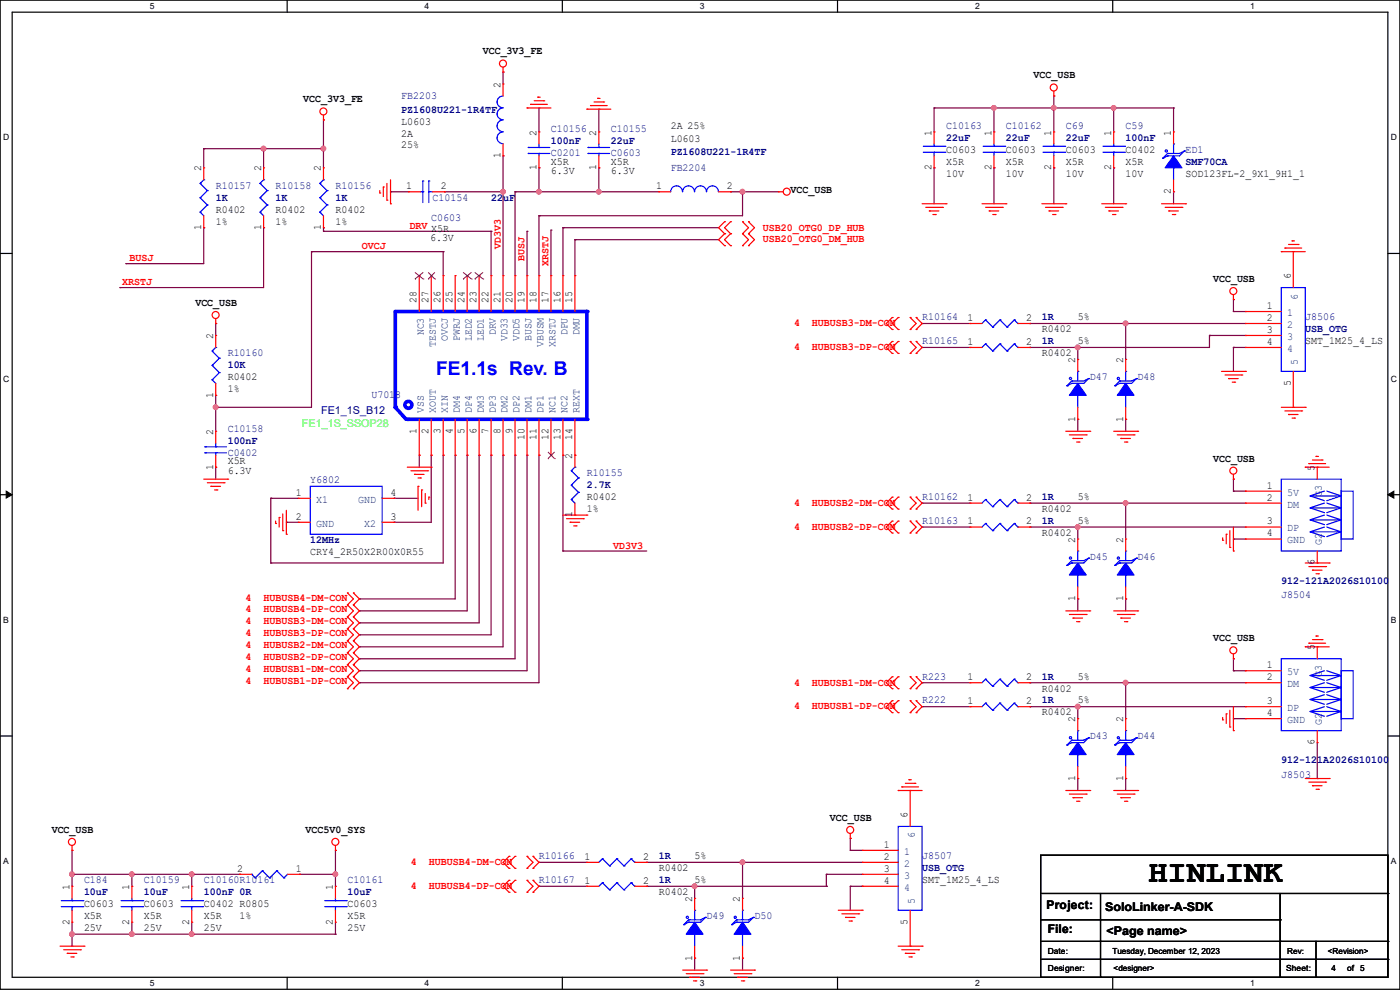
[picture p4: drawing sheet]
<svg xmlns="http://www.w3.org/2000/svg" width="297mm" height="210mm" viewBox="0 0 297 210" stroke-linecap="round" stroke-linejoin="round" font-family="sans-serif">
<defs><g id="words">
<text font-size="6.8" x="243.6" y="187">HINLINK</text>
<text font-size="4.1" fill="#00f" x="92.5" y="79.5">FE1.1s Rev. B</text>
<g font-size="2.5">
<text x="222" y="192.9">Project:</text>
<text x="222.3" y="198">File:</text>
<text x="234.5" y="193.2">SoloLinker-A-SDK</text>
<text x="234.7" y="198.2">&lt;Page name&gt;</text>
</g>
<g font-size="2.3">
<text x="102.4" y="11.6">VCC_3V3_FE</text>
<text x="219.2" y="16.6">VCC_USB</text>
<text x="64.3" y="21.7">VCC_3V3_FE</text>
<text x="106.2" y="18.6" transform="rotate(-90 106.2 18.6)">2</text>
<text x="85.1" y="26.5">L0603</text>
<text x="85.1" y="29.1">2A</text>
<text x="113.8" y="28.7" transform="rotate(-90 113.8 28.7)">2</text>
<text x="126.5" y="28.7" transform="rotate(-90 126.5 28.7)">2</text>
<text x="142.3" y="27.3">2A 25%</text>
<text x="197.6" y="28.7" transform="rotate(-90 197.6 28.7)">1</text>
<text x="210.3" y="28.7" transform="rotate(-90 210.3 28.7)">1</text>
<text x="223" y="28.7" transform="rotate(-90 223 28.7)">1</text>
<text x="235.7" y="28.7" transform="rotate(-90 235.7 28.7)">1</text>
<text x="248.4" y="28.7" transform="rotate(-90 248.4 28.7)">1</text>
<text x="85.1" y="31.4">25%</text>
<text x="106.2" y="33.6" transform="rotate(-90 106.2 33.6)">1</text>
<text x="116.9" y="34.9">X5R</text>
<text x="129.6" y="34.9">X5R</text>
<text x="142.3" y="30.1">L0603</text>
<text x="200.7" y="32.4">C0603</text>
<text x="200.7" y="34.9">X5R</text>
<text x="213.4" y="32.4">C0603</text>
<text x="213.4" y="34.9">X5R</text>
<text x="226.1" y="32.4">C0603</text>
<text x="226.1" y="34.9">X5R</text>
<text x="238.8" y="32.4">C0402</text>
<text x="238.8" y="34.9">X5R</text>
<text x="42.7" y="36.4" transform="rotate(-90 42.7 36.4)">2</text>
<text x="55.4" y="36.4" transform="rotate(-90 55.4 36.4)">2</text>
<text x="68.1" y="36.4" transform="rotate(-90 68.1 36.4)">2</text>
<text x="86.1" y="40.1">1</text>
<text x="93.5" y="40.1">2</text>
<text x="113.8" y="36.1" transform="rotate(-90 113.8 36.1)">1</text>
<text x="116.9" y="37">6.3V</text>
<text x="126.5" y="36.1" transform="rotate(-90 126.5 36.1)">1</text>
<text x="129.6" y="37">6.3V</text>
<text x="139.2" y="40.1">1</text>
<text x="154.2" y="40.1">2</text>
<text x="167.7" y="41">VCC_USB</text>
<text x="197.6" y="36.1" transform="rotate(-90 197.6 36.1)">2</text>
<text x="200.7" y="37.5">10V</text>
<text x="210.3" y="36.1" transform="rotate(-90 210.3 36.1)">2</text>
<text x="213.4" y="37.5">10V</text>
<text x="223" y="36.1" transform="rotate(-90 223 36.1)">2</text>
<text x="226.1" y="37.5">10V</text>
<text x="235.7" y="36.1" transform="rotate(-90 235.7 36.1)">2</text>
<text x="238.8" y="37.5">10V</text>
<text x="248.4" y="41.2" transform="rotate(-90 248.4 41.2)">2</text>
<text x="251.5" y="37.5">SOD123FL-2_9X1_9H1_1</text>
<text x="45.8" y="45.1">R0402</text>
<text x="45.8" y="47.6">1%</text>
<text x="58.5" y="45.1">R0402</text>
<text x="58.5" y="47.6">1%</text>
<text x="71.2" y="45.1">R0402</text>
<text x="71.2" y="47.6">1%</text>
<text x="42.7" y="48.8" transform="rotate(-90 42.7 48.8)">1</text>
<text x="55.4" y="48.8" transform="rotate(-90 55.4 48.8)">1</text>
<text x="68.1" y="48.8" transform="rotate(-90 68.1 48.8)">1</text>
<text x="91.2" y="51.2">6.3V</text>
<text x="91.5" y="49.1">X5R</text>
<text x="257.3" y="59.8">VCC_USB</text>
<text x="273.8" y="59.2" transform="rotate(-90 273.8 59.2)">6</text>
<text x="41.4" y="64.9">VCC_USB</text>
<text x="88.4" y="64.3" transform="rotate(-90 88.4 64.3)">28</text>
<text x="90.9" y="64.3" transform="rotate(-90 90.9 64.3)">27</text>
<text x="93.5" y="64.3" transform="rotate(-90 93.5 64.3)">26</text>
<text x="96" y="64.3" transform="rotate(-90 96 64.3)">25</text>
<text x="98.6" y="64.3" transform="rotate(-90 98.6 64.3)">24</text>
<text x="101.1" y="64.3" transform="rotate(-90 101.1 64.3)">23</text>
<text x="103.6" y="64.3" transform="rotate(-90 103.6 64.3)">22</text>
<text x="106.2" y="64.3" transform="rotate(-90 106.2 64.3)">21</text>
<text x="108.7" y="64.3" transform="rotate(-90 108.7 64.3)">20</text>
<text x="111.3" y="64.3" transform="rotate(-90 111.3 64.3)">19</text>
<text x="113.8" y="64.3" transform="rotate(-90 113.8 64.3)">18</text>
<text x="116.3" y="64.3" transform="rotate(-90 116.3 64.3)">17</text>
<text x="118.9" y="64.3" transform="rotate(-90 118.9 64.3)">16</text>
<text x="121.4" y="64.3" transform="rotate(-90 121.4 64.3)">15</text>
<text x="268.8" y="65.5">1</text>
<text x="45.2" y="71.9" transform="rotate(-90 45.2 71.9)">2</text>
<text x="205.3" y="68.1">1</text>
<text x="217.7" y="68.1">2</text>
<text x="221" y="70.5">R0402</text>
<text x="228.6" y="67.9">5%</text>
<text x="268.8" y="68.1">2</text>
<text x="268.8" y="70.6">3</text>
<text x="205.3" y="73.2">1</text>
<text x="217.7" y="73.2">2</text>
<text x="221" y="75.6">R0402</text>
<text x="228.1" y="77" transform="rotate(-90 228.1 77)">2</text>
<text x="228.6" y="73">5%</text>
<text x="238.3" y="77" transform="rotate(-90 238.3 77)">2</text>
<text x="268.8" y="73.2">4</text>
<text x="276.9" y="73">SMT_1M25_4_LS</text>
<text x="48.3" y="80.6">R0402</text>
<text x="48.3" y="83.2">1%</text>
<text x="273.8" y="81.8" transform="rotate(-90 273.8 81.8)">5</text>
<text x="45.2" y="84.4" transform="rotate(-90 45.2 84.4)">1</text>
<text x="228.1" y="89.5" transform="rotate(-90 228.1 89.5)">1</text>
<text x="238.3" y="89.5" transform="rotate(-90 238.3 89.5)">1</text>
<text x="45.2" y="92.2" transform="rotate(-90 45.2 92.2)">2</text>
<text x="88.4" y="92" transform="rotate(-90 88.4 92)">1</text>
<text x="90.9" y="92" transform="rotate(-90 90.9 92)">2</text>
<text x="93.5" y="92" transform="rotate(-90 93.5 92)">3</text>
<text x="96" y="92" transform="rotate(-90 96 92)">4</text>
<text x="98.6" y="92" transform="rotate(-90 98.6 92)">5</text>
<text x="101.1" y="92" transform="rotate(-90 101.1 92)">6</text>
<text x="103.6" y="92" transform="rotate(-90 103.6 92)">7</text>
<text x="106.2" y="92" transform="rotate(-90 106.2 92)">8</text>
<text x="108.7" y="92" transform="rotate(-90 108.7 92)">9</text>
<text x="111.3" y="93.3" transform="rotate(-90 111.3 93.3)">10</text>
<text x="113.8" y="93.3" transform="rotate(-90 113.8 93.3)">11</text>
<text x="116.3" y="93.3" transform="rotate(-90 116.3 93.3)">12</text>
<text x="118.9" y="93.3" transform="rotate(-90 118.9 93.3)">13</text>
<text x="121.4" y="93.3" transform="rotate(-90 121.4 93.3)">14</text>
<text x="45.2" y="99.6" transform="rotate(-90 45.2 99.6)">1</text>
<text x="48.3" y="98.4">X5R</text>
<text x="48.3" y="100.5">6.3V</text>
<text x="121.4" y="97.3" transform="rotate(-90 121.4 97.3)">2</text>
<text x="257.3" y="97.9">VCC_USB</text>
<text x="278.9" y="99.9" transform="rotate(-90 278.9 99.9)">5</text>
<text x="62.8" y="105.2">1</text>
<text x="82.8" y="105.2">4</text>
<text x="124.5" y="106">R0402</text>
<text x="205.3" y="106.2">1</text>
<text x="217.7" y="106.2">2</text>
<text x="228.6" y="106">5%</text>
<text x="268.8" y="103.6">1</text>
<text x="268.8" y="106.2">2</text>
<text x="62.8" y="110.2">2</text>
<text x="82.8" y="110.2">3</text>
<text x="121.4" y="109.8" transform="rotate(-90 121.4 109.8)">1</text>
<text x="124.5" y="108.6">1%</text>
<text x="205.3" y="111.3">1</text>
<text x="217.7" y="111.3">2</text>
<text x="221" y="113.7">R0402</text>
<text x="221" y="108.6">R0402</text>
<text x="228.6" y="111.1">5%</text>
<text x="268.8" y="111.3">3</text>
<text x="268.8" y="113.8">4</text>
<text x="65.8" y="117.7">CRY4_2R50X2R00X0R55</text>
<text x="228.1" y="115.1" transform="rotate(-90 228.1 115.1)">2</text>
<text x="238.3" y="115.1" transform="rotate(-90 238.3 115.1)">2</text>
<text x="278.9" y="119.9" transform="rotate(-90 278.9 119.9)">6</text>
<text x="228.1" y="127.6" transform="rotate(-90 228.1 127.6)">1</text>
<text x="238.3" y="127.6" transform="rotate(-90 238.3 127.6)">1</text>
<text x="257.3" y="136">VCC_USB</text>
<text x="278.9" y="138" transform="rotate(-90 278.9 138)">5</text>
<text x="268.8" y="141.7">1</text>
<text x="205.3" y="149.4">1</text>
<text x="205.3" y="144.3">1</text>
<text x="217.7" y="149.4">2</text>
<text x="217.7" y="144.3">2</text>
<text x="221" y="146.7">R0402</text>
<text x="228.6" y="149.2">5%</text>
<text x="228.6" y="144.1">5%</text>
<text x="268.8" y="144.3">2</text>
<text x="268.8" y="149.4">3</text>
<text x="221" y="151.8">R0402</text>
<text x="228.1" y="153.2" transform="rotate(-90 228.1 153.2)">2</text>
<text x="238.3" y="153.2" transform="rotate(-90 238.3 153.2)">2</text>
<text x="268.8" y="151.9">4</text>
<text x="278.9" y="158" transform="rotate(-90 278.9 158)">6</text>
<text x="228.1" y="165.7" transform="rotate(-90 228.1 165.7)">1</text>
<text x="238.3" y="165.7" transform="rotate(-90 238.3 165.7)">1</text>
<text x="192.5" y="173.5" transform="rotate(-90 192.5 173.5)">6</text>
<text x="11" y="176.7">VCC_USB</text>
<text x="64.8" y="176.7">VCC5V0_SYS</text>
<text x="176.1" y="174.1">VCC_USB</text>
<text x="187.5" y="179.8">1</text>
<text x="50.3" y="184.9">2</text>
<text x="62.8" y="184.9">1</text>
<text x="124" y="182.4">1</text>
<text x="136.4" y="182.4">2</text>
<text x="139.7" y="184.8">R0402</text>
<text x="147.4" y="182.2">5%</text>
<text x="187.5" y="182.4">2</text>
<text x="187.5" y="184.9">3</text>
<text x="14.7" y="188.8" transform="rotate(-90 14.7 188.8)">1</text>
<text x="27.4" y="188.8" transform="rotate(-90 27.4 188.8)">1</text>
<text x="40.1" y="188.8" transform="rotate(-90 40.1 188.8)">1</text>
<text x="70.6" y="188.8" transform="rotate(-90 70.6 188.8)">1</text>
<text x="124" y="187.5">1</text>
<text x="136.4" y="187.5">2</text>
<text x="139.7" y="189.9">R0402</text>
<text x="146.8" y="191.3" transform="rotate(-90 146.8 191.3)">2</text>
<text x="147.4" y="187.3">5%</text>
<text x="157" y="191.3" transform="rotate(-90 157 191.3)">2</text>
<text x="187.5" y="187.5">4</text>
<text x="195.6" y="187.3">SMT_1M25_4_LS</text>
<text x="14.7" y="196.1" transform="rotate(-90 14.7 196.1)">2</text>
<text x="17.8" y="192.4">C0603</text>
<text x="17.8" y="194.9">X5R</text>
<text x="17.8" y="197.5">25V</text>
<text x="27.4" y="196.1" transform="rotate(-90 27.4 196.1)">2</text>
<text x="30.5" y="192.4">C0603</text>
<text x="30.5" y="194.9">X5R</text>
<text x="30.5" y="197.5">25V</text>
<text x="40.1" y="196.1" transform="rotate(-90 40.1 196.1)">2</text>
<text x="43.2" y="192.4">C0402 R0805</text>
<text x="43.2" y="194.9">X5R</text>
<text x="43.2" y="197.5">25V</text>
<text x="50.8" y="194.9">1%</text>
<text x="70.6" y="196.1" transform="rotate(-90 70.6 196.1)">2</text>
<text x="73.7" y="192.4">C0603</text>
<text x="73.7" y="194.9">X5R</text>
<text x="73.7" y="197.5">25V</text>
<text x="192.5" y="196.1" transform="rotate(-90 192.5 196.1)">5</text>
<text x="146.8" y="203.8" transform="rotate(-90 146.8 203.8)">1</text>
<text x="157" y="203.8" transform="rotate(-90 157 203.8)">1</text>
</g>
<g font-size="2.3" fill="#000080">
<text x="85.1" y="21">FB2203</text>
<text x="85.1" y="24">PZ1608U221-1R4TF</text>
<text x="116.9" y="28.1">C10156</text>
<text x="129.6" y="28.1">C10155</text>
<text x="200.7" y="27.3">C10163</text>
<text x="200.7" y="29.8">22uF</text>
<text x="213.4" y="27.3">C10162</text>
<text x="213.4" y="29.8">22uF</text>
<text x="226.1" y="27.3">C69</text>
<text x="226.1" y="29.8">22uF</text>
<text x="238.8" y="27.3">C59</text>
<text x="238.8" y="29.8">100nF</text>
<text x="116.9" y="30.6">100nF</text>
<text x="116.9" y="33.1">C0201</text>
<text x="129.6" y="30.6">22uF</text>
<text x="129.6" y="33.1">C0603</text>
<text x="142.3" y="32.9">PZ1608U221-1R4TF</text>
<text x="251.5" y="32.4">ED1</text>
<text x="251.5" y="34.9">SMF70CA</text>
<text x="45.8" y="40">R10157</text>
<text x="58.5" y="40">R10158</text>
<text x="71.2" y="40">R10156</text>
<text x="142.3" y="36.2">FB2204</text>
<text x="45.8" y="42.5">1K</text>
<text x="58.5" y="42.5">1K</text>
<text x="71.2" y="42.5">1K</text>
<text x="91.5" y="46.9">C0603</text>
<text x="91.7" y="42.5">C10154</text>
<text x="104.2" y="42.5">22uF</text>
<text x="195.6" y="67.9">R10164</text>
<text x="221" y="67.9">1R</text>
<text x="276.9" y="67.9">J8506</text>
<text x="276.9" y="70.5">USB_OTG</text>
<text x="48.3" y="75.6">R10160</text>
<text x="195.6" y="73">R10165</text>
<text x="221" y="73">1R</text>
<text x="48.3" y="78.1">10K</text>
<text x="231.2" y="80.6">D47</text>
<text x="241.3" y="80.6">D48</text>
<text x="68.1" y="87.7">FE1_1S_B12</text>
<text x="78.8" y="84.5">U7018</text>
<text x="48.3" y="91.6">C10158</text>
<text x="48.3" y="94.1">100nF</text>
<text x="48.3" y="96.6">C0402</text>
<text x="124.5" y="101">R10155</text>
<text x="65.8" y="102.5">Y6802</text>
<text x="124.5" y="103.5">2.7K</text>
<text x="195.6" y="106">R10162</text>
<text x="221" y="106">1R</text>
<text x="195.6" y="111.1">R10163</text>
<text x="221" y="111.1">1R</text>
<text x="65.8" y="115.2">12MHz</text>
<text x="231.2" y="118.7">D45</text>
<text x="241.3" y="118.7">D46</text>
<text x="271.8" y="123.8">912-121A2026S10100</text>
<text x="271.8" y="126.9">J8504</text>
<text x="195.6" y="149.2">R222</text>
<text x="195.6" y="144.1">R223</text>
<text x="221" y="149.2">1R</text>
<text x="221" y="144.1">1R</text>
<text x="231.2" y="156.8">D43</text>
<text x="241.3" y="156.8">D44</text>
<text x="271.8" y="161.9">912-121A2026S10100</text>
<text x="271.8" y="165">J8503</text>
<text x="114.3" y="182.2">R10166</text>
<text x="139.7" y="182.2">1R</text>
<text x="195.6" y="182.2">J8507</text>
<text x="195.6" y="184.8">USB_OTG</text>
<text x="17.8" y="187.3">C184</text>
<text x="17.8" y="189.9">10uF</text>
<text x="30.5" y="187.3">C10159</text>
<text x="30.5" y="189.9">10uF</text>
<text x="43.2" y="187.3">C10160R10161</text>
<text x="43.2" y="189.9">100nF 0R</text>
<text x="73.7" y="187.3">C10161</text>
<text x="73.7" y="189.9">10uF</text>
<text x="114.3" y="187.3">R10167</text>
<text x="139.7" y="187.3">1R</text>
<text x="149.9" y="194.9">D49</text>
<text x="160.1" y="194.9">D50</text>
</g>
<g font-size="2.3" fill="#f00">
<text x="76.8" y="52.9">OVCJ</text>
<text x="86.9" y="48.6">DRV</text>
<text x="106.2" y="52.9" transform="rotate(-90 106.2 52.9)">VD3V3</text>
<text x="161.8" y="51.4">USB20_OTG0_DM_HUB</text>
<text x="161.8" y="48.9">USB20_OTG0_DP_HUB</text>
<text x="27.5" y="55.4">BUSJ</text>
<text x="111.3" y="55.4" transform="rotate(-90 111.3 55.4)">BUSJ</text>
<text x="116.4" y="56.4" transform="rotate(-90 116.4 56.4)">XRSTJ</text>
<text x="26" y="60.5">XRSTJ</text>
<text x="168.4" y="69.2">4</text>
<text x="172.3" y="69.2">HUBUSB3-DM-CON</text>
<text x="168.4" y="74.3">4</text>
<text x="172.3" y="74.3">HUBUSB3-DP-CON</text>
<text x="168.4" y="107.3">4</text>
<text x="172.3" y="107.3">HUBUSB2-DM-CON</text>
<text x="168.4" y="112.4">4</text>
<text x="172.3" y="112.4">HUBUSB2-DP-CON</text>
<text x="130.1" y="116.4">VD3V3</text>
<text x="52.1" y="127.4">4</text>
<text x="52.1" y="129.9">4</text>
<text x="55.9" y="127.4">HUBUSB4-DM-CON</text>
<text x="55.9" y="129.9">HUBUSB4-DP-CON</text>
<text x="52.1" y="137.5">4</text>
<text x="52.1" y="132.5">4</text>
<text x="52.1" y="135">4</text>
<text x="55.9" y="137.5">HUBUSB2-DM-CON</text>
<text x="55.9" y="132.5">HUBUSB3-DM-CON</text>
<text x="55.9" y="135">HUBUSB3-DP-CON</text>
<text x="52.1" y="140.1">4</text>
<text x="52.1" y="142.6">4</text>
<text x="55.9" y="140.1">HUBUSB2-DP-CON</text>
<text x="55.9" y="142.6">HUBUSB1-DM-CON</text>
<text x="52.1" y="145.2">4</text>
<text x="55.9" y="145.2">HUBUSB1-DP-CON</text>
<text x="168.4" y="145.4">4</text>
<text x="172.3" y="145.4">HUBUSB1-DM-CON</text>
<text x="168.4" y="150.5">4</text>
<text x="172.3" y="150.5">HUBUSB1-DP-CON</text>
<text x="87.2" y="183.5">4</text>
<text x="91" y="183.5">HUBUSB4-DM-CON</text>
<text x="87.2" y="188.6">4</text>
<text x="91" y="188.6">HUBUSB4-DP-CON</text>
</g>
<g font-size="2.3" fill="#004080">
<text x="275.3" y="63.5" transform="rotate(-90 275.3 63.5)">6</text>
<text x="89.9" y="71.2" transform="rotate(-90 89.9 71.2)">NC3</text>
<text x="105.2" y="71.2" transform="rotate(-90 105.2 71.2)">DRV</text>
<text x="120.4" y="71.2" transform="rotate(-90 120.4 71.2)">DPU</text>
<text x="122.9" y="71.2" transform="rotate(-90 122.9 71.2)">DMU</text>
<text x="273.1" y="67">1</text>
<text x="273.1" y="69.6">2</text>
<text x="92.5" y="73.7" transform="rotate(-90 92.5 73.7)">TESTJ</text>
<text x="95" y="72.4" transform="rotate(-90 95 72.4)">OVCJ</text>
<text x="97.5" y="72.4" transform="rotate(-90 97.5 72.4)">PWRJ</text>
<text x="100.1" y="72.4" transform="rotate(-90 100.1 72.4)">LED2</text>
<text x="102.6" y="72.4" transform="rotate(-90 102.6 72.4)">LED1</text>
<text x="107.7" y="72.4" transform="rotate(-90 107.7 72.4)">VD33</text>
<text x="110.2" y="72.4" transform="rotate(-90 110.2 72.4)">VDD5</text>
<text x="112.8" y="72.4" transform="rotate(-90 112.8 72.4)">BUSJ</text>
<text x="115.3" y="73.7" transform="rotate(-90 115.3 73.7)">VBUSM</text>
<text x="117.9" y="73.7" transform="rotate(-90 117.9 73.7)">XRSTJ</text>
<text x="273.1" y="72.1">3</text>
<text x="273.1" y="74.6">4</text>
<text x="275.3" y="77.5" transform="rotate(-90 275.3 77.5)">5</text>
<text x="89.9" y="87.7" transform="rotate(-90 89.9 87.7)">VSS</text>
<text x="92.5" y="87.7" transform="rotate(-90 92.5 87.7)">XOUT</text>
<text x="95" y="87.7" transform="rotate(-90 95 87.7)">XIN</text>
<text x="97.5" y="87.7" transform="rotate(-90 97.5 87.7)">DM4</text>
<text x="100.1" y="87.7" transform="rotate(-90 100.1 87.7)">DP4</text>
<text x="102.6" y="87.7" transform="rotate(-90 102.6 87.7)">DM3</text>
<text x="105.2" y="87.7" transform="rotate(-90 105.2 87.7)">DP3</text>
<text x="107.7" y="87.7" transform="rotate(-90 107.7 87.7)">DM2</text>
<text x="110.2" y="87.7" transform="rotate(-90 110.2 87.7)">DP2</text>
<text x="112.8" y="87.7" transform="rotate(-90 112.8 87.7)">DM1</text>
<text x="115.3" y="87.7" transform="rotate(-90 115.3 87.7)">DP1</text>
<text x="117.9" y="87.7" transform="rotate(-90 117.9 87.7)">NC1</text>
<text x="120.4" y="87.7" transform="rotate(-90 120.4 87.7)">NC2</text>
<text x="122.9" y="87.7" transform="rotate(-90 122.9 87.7)">REXT</text>
<text x="67.1" y="106.6">X1</text>
<text x="76" y="106.6">GND</text>
<text x="273.1" y="105.1">5V</text>
<text x="273.1" y="107.7">DM</text>
<text x="280.4" y="105.5" transform="rotate(-90 280.4 105.5)">G3</text>
<text x="67.1" y="111.7">GND</text>
<text x="77.3" y="111.7">X2</text>
<text x="273.1" y="112.7">DP</text>
<text x="273.1" y="115.3">GND</text>
<text x="280.4" y="115.6" transform="rotate(-90 280.4 115.6)">G2</text>
<text x="273.1" y="143.2">5V</text>
<text x="280.4" y="143.6" transform="rotate(-90 280.4 143.6)">G3</text>
<text x="273.1" y="145.8">DM</text>
<text x="273.1" y="150.8">DP</text>
<text x="273.1" y="153.4">GND</text>
<text x="280.4" y="153.7" transform="rotate(-90 280.4 153.7)">G2</text>
<text x="194.1" y="177.8" transform="rotate(-90 194.1 177.8)">6</text>
<text x="191.8" y="181.3">1</text>
<text x="191.8" y="183.9">2</text>
<text x="191.8" y="186.4">3</text>
<text x="191.8" y="188.9">4</text>
<text x="194.1" y="191.8" transform="rotate(-90 194.1 191.8)">5</text>
</g>
<text font-size="2.3" fill="#0f0" x="64.1" y="90.5">FE1_1S_SSOP28</text>
<g font-size="1.8">
<text x="31.8" y="1.9">5</text>
<text x="90.1" y="1.9">4</text>
<text x="148.5" y="1.9">3</text>
<text x="206.8" y="1.9">2</text>
<text x="265.2" y="1.9">1</text>
<text x=".7" y="29.8">D</text>
<text x="295.1" y="29.8">D</text>
<text x=".7" y="80.9">C</text>
<text x="295.1" y="80.9">C</text>
<text x=".7" y="132.1">B</text>
<text x="295.1" y="132.1">B</text>
<text x=".7" y="183.3">A</text>
<text x="295.1" y="183.3">A</text>
<text x="222.3" y="202.3">Date:</text>
<text x="236" y="202.3">Tuesday, December 12, 2023</text>
<text x="281.7" y="202.3">&lt;Revision&gt;</text>
<text x="31.8" y="209.2">5</text>
<text x="90.1" y="209.2">4</text>
<text x="148.5" y="209.2">3</text>
<text x="206.8" y="209.2">2</text>
<text x="222.3" y="205.9">Designer:</text>
<text x="236.2" y="205.9">&lt;designer&gt;</text>
<text x="265.2" y="209.2">1</text>
<text x="272.8" y="205.9">Sheet:</text>
<text x="282.5" y="205.9">4</text>
<text x="285.8" y="205.9">of 5</text>
</g>
<text font-size="1.7" x="273.1" y="202.3">Rev:</text>
</g></defs>
<path d="M0 0h297v209.8h-297zM2.6 2.6h291.8v204.7h-291.8z" fill="none" stroke="#000" stroke-width=".25"/>
<g fill="#fff">
<path d="M31.7 .3h1v2h-1z"/>
<path d="M31.7 207.6h1v2h-1z"/>
</g>
<path d="M60.9 0v2.6M60.9 207.3v2.5" fill="none" stroke="#000" stroke-width=".25"/>
<g fill="#fff">
<path d="M90.1 .3h1v2h-1z"/>
<path d="M90.1 207.6h1v2h-1z"/>
</g>
<path d="M119.3 0v2.6M119.3 207.3v2.5" fill="none" stroke="#000" stroke-width=".25"/>
<g fill="#fff">
<path d="M148.5 .3h.9v2h-.9z"/>
<path d="M148.5 207.6h.9v2h-.9z"/>
</g>
<path d="M177.7 0v2.6M177.7 207.3v2.5" fill="none" stroke="#000" stroke-width=".25"/>
<g fill="#fff">
<path d="M206.8 .3h1v2h-1z"/>
<path d="M206.8 207.6h1v2h-1z"/>
</g>
<path d="M236.1 0v2.6M236.1 207.3v2.5" fill="none" stroke="#000" stroke-width=".25"/>
<g fill="#fff">
<path d="M265.2 .3h1v2h-1z"/>
<path d="M265.2 207.6h1v2h-1z"/>
<path d="M.7 28.2h1.2v1.9h-1.2z"/>
<path d="M295.1 28.2h1.2v1.9h-1.2z"/>
<path d="M.7 79.3h1.2v2h-1.2z"/>
<path d="M295.1 79.3h1.2v2h-1.2z"/>
</g>
<path d="M0 53.8h2.6M294.4 53.8h2.6" fill="none" stroke="#000" stroke-width=".25"/>
<g fill="#fff">
<path d="M.7 130.5h1.2v2h-1.2z"/>
<path d="M295.1 130.5h1.1v2h-1.1z"/>
</g>
<path d="M0 104.9h2.6M294.4 104.9h2.6" fill="none" stroke="#000" stroke-width=".25"/>
<path d="M1.3 104.2l1.3 .7-1.3 .8zM294.4 104.9l1.3-.7v1.5z" fill="#000" stroke="#000" stroke-width=".21"/>
<g fill="#fff">
<path d="M.7 181.7h1.2v2h-1.2z"/>
<path d="M295.1 181.7h1.1v2h-1.1z"/>
</g>
<g fill="none" stroke="#000" stroke-width=".25">
<path d="M0 156.1h2.6M294.4 156.1h2.6M220.8 181.4h73.6v25.9h-73.6zM220.8 189.5h73.6M220.8 195.1h50.8M220.8 199.7h73.6M233.5 189.5v17.8M271.6 195.1h.1M271.6 199.7h.1M271.6 189.5v17.8M279.2 199.7v7.6M294.4 189.5h.1"/>
<path d="M294.4 199.7h.1M220.8 203.5h73.6M233.5 207.3h.1M271.6 207.3h.1M279.2 207.3h.1M294.4 203.5h.1"/>
</g>
<g fill="none" stroke="#800040" stroke-width=".25">
<path d="M106.7 15.3h.1M106.7 15.3v2.5M43.2 31.5h.1M43.2 31.5h25.4M43.2 31.5v4.1M55.9 31.5h.1M55.9 31.5v4.1M68.6 25.4h.1M68.6 31.5h.1M68.6 25.4v10.2M106.7 33.1h.1M106.7 33.1v25.4"/>
<path d="M114.3 22.9h.1M114.3 35.6h.1M114.3 22.9v5.1M114.3 35.6v5.1M127 23.2h.1M127 35.6h.1M127 23.2v4.8M127 35.6v5.1M198.2 35.6h.1M198.2 22.9h.1M198.2 22.9h50.8M198.2 22.9v5.1"/>
<path d="M198.2 35.6v7.6M210.9 22.9h.1M210.9 35.6h.1M210.9 22.9v5.1M210.9 35.6v7.6M223.6 20.4h.1M223.6 35.6h.1M223.6 22.9h.1M223.6 20.4v7.6M223.6 35.6v7.6M236.3 35.6h.1M236.3 22.9h.1"/>
<path d="M236.3 22.9v5.1M236.3 35.6v7.6M249 22.9h.1M249 22.9v5.1M26.7 55.9h.1M43.2 48.3h.1M43.2 48.3v7.6h-16.5M55.9 48.3h.1M55.9 48.3v12.7h-30.5M66.1 53.4h.1M66.1 53.4h27.9M66.1 53.4v33h-20.3"/>
<path d="M68.6 49.1h.1M68.6 48.3h.1M68.6 49.1h35.6M68.6 48.3v.8M82.8 40.7h.1M82.8 40.7h3.9M94 53.4h.1M94 53.4v5.1M94.3 40.7h.1M94.3 40.7h12.4M104.2 49.1h.1M104.2 49.1v9.4"/>
<path d="M106.7 40.7h.1M109.3 40.7h.1M109.3 40.7h30.4M109.3 40.7v17.8M111.8 49.1h.1M111.8 49.1v9.4M114.3 40.7h.1M114.3 45.8h.1M114.3 45.8v12.7M116.9 48.8h.1M116.9 48.8v9.7M119.4 48.3h.1"/>
<path d="M119.4 48.3v10.2M119.4 48.3h33M122 50.8h.1M122 50.8h30.4M122 50.8v7.7M127 40.7h.1M155 40.7h.1M155 40.7h10.1M157.5 40.7h.1M157.5 40.7v5.1h-43.2M249 40.7h.1M249 40.7v2.5"/>
<path d="M25.4 61h.1M45.8 68.6h.1M45.8 68.6v2.6M195.6 73.7h.1M195.6 68.6h.1M195.6 73.7h10.2M195.6 68.6h10.2M218.5 68.6h.1M218.5 73.7h.1M218.5 68.6h45.7M228.6 73.7h.1M228.6 73.7v2.5"/>
<path d="M238.8 68.6h.1M238.8 68.6v7.6M256.6 71.2h.1M256.6 71.2v2.5h-38.1M256.6 71.2h7.6M261.7 66.1h.1M261.7 63.5h.1M261.7 73.7h.1M261.7 63.5v2.6M261.7 73.7v5.1M261.7 73.7h2.5M261.7 66.1h2.5"/>
<path d="M45.8 83.9h.1M45.8 86.4h.1M45.8 99.1h.1M45.8 83.9v7.6M45.8 99.1v2.5M88.9 96.6h.1M88.9 96.6v2.5M91.5 96.6h.1M91.5 96.6v14.2h-7.9M94 96.6h.1M94 96.6v22.8h-36.6M96.6 96.6h.1"/>
<path d="M96.6 96.6v30.4h-20.4M99.1 96.6h.1M99.1 96.6v33h-22.9M101.6 96.6h.1M101.6 96.6v35.5h-25.4M104.2 96.6h.1M104.2 96.6v38.1h-28M106.7 96.6h.1M106.7 96.6v40.6h-30.5M109.3 96.6h.1M109.3 96.6v43.1h-33.1M111.8 96.6h.1"/>
<path d="M111.8 96.6v45.7h-35.6M114.3 96.6h.1M114.3 96.6v48.2h-38.1M119.4 96.6h.1M119.4 96.6v20.3M228.6 88.9h.1M228.6 88.9v2.6M238.8 88.9h.1M238.8 88.9v2.6M57.4 105.7h.1M57.4 119.4h.1M57.4 105.7h5.9"/>
<path d="M57.4 105.7v13.7M60.7 110.8h.1M60.7 110.8h2.6M83.6 105.7h.1M83.6 110.8h.1M83.6 105.7h5.1M119.4 116.9h.1M119.4 116.9h17.8M195.6 111.8h.1M195.6 106.7h.1M195.6 111.8h10.2M195.6 106.7h10.2"/>
<path d="M218.5 106.7h.1M218.5 111.8h.1M218.5 111.8h45.7M218.5 106.7h45.7M228.6 111.8h.1M228.6 111.8v2.5M238.8 106.7h.1M238.8 106.7v7.6M261.7 104.2h.1M261.7 101.6h.1M261.7 114.3h.1M261.7 101.6v2.6"/>
<path d="M261.7 104.2h2.5M261.7 114.3h2.5M76.2 137.2h.1M76.2 139.7h.1M76.2 132.1h.1M76.2 134.7h.1M76.2 129.6h.1M76.2 127h.1M228.6 127h.1M228.6 127v2.6M238.8 127h.1M238.8 127v2.6"/>
<path d="M261.7 139.7h.1M261.7 139.7v2.6M76.2 142.3h.1M76.2 144.8h.1M195.6 149.9h.1M195.6 144.8h.1M195.6 144.8h10.2M195.6 149.9h10.2M218.5 144.8h.1M218.5 149.9h.1M218.5 144.8h45.7M218.5 149.9h45.7"/>
<path d="M228.6 149.9h.1M228.6 149.9v2.5M238.8 144.8h.1M238.8 144.8v7.6M261.7 142.3h.1M261.7 152.4h.1M261.7 142.3h2.5M261.7 152.4h2.5M279.4 157.5v7.6M180.4 177.8h.1M180.4 177.8v2.6M228.6 165.1h.1"/>
<path d="M228.6 165.1v2.6M238.8 165.1h.1M238.8 165.1v2.6M279.4 165.1h.1M15.3 198.2h.1M15.3 185.5h.1M15.3 180.4h.1M15.3 185.5h35.5M15.3 180.4v7.6M15.3 195.6v5.1M15.3 198.2h55.9M28 185.5h.1"/>
<path d="M28 198.2h.1M28 185.5v2.5M28 195.6v2.6M40.7 185.5h.1M40.7 198.2h.1M40.7 185.5v2.5M40.7 195.6v2.6M50.8 185.5h.1M63.5 185.5h.1M63.5 185.5h7.7M71.2 180.4h.1M71.2 185.5h.1"/>
<path d="M71.2 198.2h.1M71.2 180.4v7.6M71.2 195.6v2.6M114.3 188h.1M114.3 182.9h.1M114.3 188h10.2M114.3 182.9h10.2M137.2 182.9h.1M137.2 188h.1M137.2 188h38.1M137.2 182.9h45.7M147.4 188h.1"/>
<path d="M147.4 188v2.5M157.5 182.9h.1M157.5 182.9v7.6M175.3 188h.1M175.3 185.5h.1M175.3 185.5h7.6M175.3 185.5v2.5M180.4 180.4h.1M180.4 188h.1M180.4 188h2.5M180.4 180.4h2.5M180.4 188v5.1"/>
<path d="M182.9 188h.1M15.3 200.7h.1M147.4 203.2h.1M147.4 203.2v2.6M157.5 203.2h.1M157.5 203.2v2.6"/>
</g>
<g fill="#f0f" stroke="#f0f" stroke-width=".25">
<circle cx="68.6" cy="31.5" r=".49"/>
<circle cx="55.9" cy="31.5" r=".49"/>
<circle cx="157.5" cy="40.7" r=".49"/>
<circle cx="127" cy="40.7" r=".49"/>
<circle cx="45.7" cy="86.4" r=".49"/>
<circle cx="106.7" cy="40.7" r=".49"/>
<circle cx="114.3" cy="40.7" r=".49"/>
<circle cx="15.3" cy="185.4" r=".49"/>
<circle cx="28" cy="185.4" r=".49"/>
<circle cx="40.7" cy="185.4" r=".49"/>
<circle cx="15.3" cy="198.1" r=".49"/>
<circle cx="40.7" cy="198.1" r=".49"/>
<circle cx="28" cy="198.1" r=".49"/>
<circle cx="71.1" cy="185.4" r=".49"/>
<circle cx="236.2" cy="22.9" r=".49"/>
<circle cx="223.5" cy="22.9" r=".49"/>
<circle cx="238.8" cy="144.8" r=".49"/>
<circle cx="228.6" cy="149.9" r=".49"/>
<circle cx="228.6" cy="111.8" r=".49"/>
<circle cx="238.8" cy="106.7" r=".49"/>
<circle cx="238.8" cy="68.6" r=".49"/>
<circle cx="228.6" cy="73.7" r=".49"/>
<circle cx="147.3" cy="188" r=".49"/>
<circle cx="157.5" cy="182.9" r=".49"/>
<circle cx="210.8" cy="22.9" r=".49"/>
</g>
<g fill="none" stroke="#f00" stroke-width=".25">
<path d="M106.7 15.3h.1M106.7 14.3v1M223.6 19.3v1.1M68.6 25.4h.1M68.6 24.4v1M81.3 39.7h.1M81.3 39.7v2M82.1 38.9v3.6M82.8 38.1v5.1M111.8 22.9h.1M111.8 22.9h5.1M112.6 22.1h.1"/>
<path d="M112.6 22.1h3.5M113.3 21.4h2.1M114.1 20.6h.1M114.1 20.6h.5M115.4 21.4h.1M124.5 23.2h.1M124.5 23.2h5.1M125.3 22.4h.1M125.3 22.4h3.5M126 21.6h2.1M126.8 20.9h.1M126.8 20.9h.5"/>
<path d="M128.1 21.6h.1M223.6 20.4h.1M80.6 40.9h.1M80.6 40.4v.5M82.1 42.5h.1M82.8 43.2h.1M153.7 49.6h.1M153.7 52.1h.1M153.7 47h.1M153.7 49.6l-1.3 1.2 1.3 1.3M153.7 47l-1.3 1.3 1.3 1.3M155 52.1h.1"/>
<path d="M155 49.6h.1M155 47h.1M155 49.6l-1.3 1.2 1.3 1.3M155 47l-1.3 1.3 1.3 1.3M157.5 52.1h.1M157.5 49.6h.1M157.5 47h.1M157.5 47l1.3 1.3-1.3 1.3M157.5 49.6l1.3 1.2-1.3 1.3M158.8 52.1h.1M158.8 49.6h.1M158.8 47h.1"/>
<path d="M158.8 47l1.3 1.3-1.3 1.3M158.8 49.6l1.3 1.2-1.3 1.3M165.1 40.7h.1M165.1 40.7h1.1M195.6 43.2h5.1M196.4 44h3.5M197.1 44.7h.1M197.1 44.7h2.1M197.9 45.5h.5M198.4 45.5h.1M199.9 44h.1M200.7 43.2h.1"/>
<path d="M208.3 43.2h5.1M209.1 44h3.5M209.8 44.7h.1M209.8 44.7h2.1M210.6 45.5h.5M211.1 45.5h.1M212.6 44h.1M213.4 43.2h.1M221 43.2h5.1M221.8 44h3.5M222.5 44.7h.1M222.5 44.7h2.1"/>
<path d="M223.3 45.5h.5M223.8 45.5h.1M225.3 44h.1M226.1 43.2h.1M233.7 43.2h5.1M234.5 44h3.5M235.2 44.7h.1M235.2 44.7h2.1M236 45.5h.5M236.5 45.5h.1M238 44h.1M238.8 43.2h.1"/>
<path d="M246.4 43.2h5.1M247.2 44h3.5M247.9 44.7h.1M247.9 44.7h2.1M248.7 45.5h.5M249.2 45.5h.1M250.7 44h.1M251.5 43.2h.1M271.8 53.4h.1M271.8 53.4h5.1M272.6 52.6h.1M272.6 52.6h3.5"/>
<path d="M273.3 51.9h2.1M274.1 51.1h.1M274.1 51.1h.5M275.4 51.9h.1M45.8 68.6h.1M45.8 67.6v1M189.3 75h.1M189.3 72.4h.1M189.3 69.9h.1M189.3 67.4h.1M189.3 72.4l-1.3 1.3 1.3 1.3M189.3 67.4l-1.3 1.2 1.3 1.3"/>
<path d="M190.5 75h.1M190.5 72.4h.1M190.5 69.9h.1M190.5 67.4h.1M190.5 67.4l-1.2 1.2 1.2 1.3M190.5 72.4l-1.2 1.3 1.2 1.3M193.1 75h.1M193.1 72.4h.1M193.1 69.9h.1M193.1 67.4h.1M193.1 72.4l1.3 1.3-1.3 1.3M193.1 67.4l1.3 1.2-1.3 1.3"/>
<path d="M194.4 72.4h.1M194.4 75h.1M194.4 67.4h.1M194.4 69.9h.1M194.4 72.4l1.2 1.3-1.2 1.3M194.4 67.4l1.2 1.2-1.2 1.3M259.1 78.8h5.1M259.9 79.5h3.5M261.7 63.5h.1M261.7 62.5v1M263.4 79.5h.1M264.2 78.8h.1"/>
<path d="M45.8 99.1h.1M45.8 91.5h.1M45.8 91.5v2.5M45.8 96.6v2.5M86.4 99.1h5.1M87.2 99.9h3.5M90.7 99.9h.1M91.5 99.1h.1M226.1 91.5h5.1M226.9 92.2h3.5M227.6 93h.1M227.6 93h2.1"/>
<path d="M228.4 93.8h.5M228.9 93.8h.1M230.4 92.2h.1M231.2 91.5h.1M236.3 91.5h5M237 92.2h3.6M237.8 93h.1M237.8 93h2M238.5 93.8h.6M239.1 93.8h.1M240.6 92.2h.1M241.3 91.5h.1"/>
<path d="M260.6 80.3h.1M260.6 80.3h2.1M261.4 81.1h.5M261.9 81.1h.1M271.8 86.4h5.1M272.6 87.2h3.5M273.3 87.9h.1M273.3 87.9h2.1M274.1 88.7h.5M274.6 88.7h.1M276.1 87.2h.1M276.9 99.1h.1"/>
<path d="M276.9 86.4h.1M276.9 99.1h5.1M277.7 98.3h.1M277.7 98.3h3.5M278.4 97.6h2.1M279.2 96.8h.1M279.2 96.8h.5M280.5 97.6h.1M43.2 101.6h5.1M44 102.4h3.5M44.7 103.2h.1M44.7 103.2h2.1"/>
<path d="M45.5 103.9h.5M46 103.9h.1M47.5 102.4h.1M48.3 101.6h.1M58.5 111h.1M58.5 110.5v.5M59.2 109.8h.1M59.2 109.8v2M60 112.6h.1M60 109v3.6M60.7 113.3h.1M60.7 108.2v5.1"/>
<path d="M87.9 100.6h.1M87.9 100.6h2.1M88.7 103.2h.1M88.7 101.4h.5M88.7 103.2v5M89.2 101.4h.1M89.5 103.9h.1M89.5 103.9v3.6M90.2 106.7h.1M90.2 104.7v2M91 105.5h.1M91 105.5v.5"/>
<path d="M119.4 109.3h5.1M120.2 110h3.5M120.9 110.8h.1M120.9 110.8h2.1M121.7 111.5h.5M122.2 111.5h.1M123.7 110h.1M124.5 109.3h.1M189.3 113.1h.1M189.3 110.5h.1M189.3 108h.1M189.3 105.5h.1"/>
<path d="M189.3 110.5l-1.3 1.3 1.3 1.3M189.3 105.5l-1.3 1.2 1.3 1.3M190.5 113.1h.1M190.5 110.5h.1M190.5 108h.1M190.5 105.5h.1M190.5 105.5l-1.2 1.2 1.2 1.3M190.5 110.5l-1.2 1.3 1.2 1.3M193.1 113.1h.1M193.1 110.5h.1M193.1 108h.1M193.1 105.5h.1"/>
<path d="M193.1 110.5l1.3 1.3-1.3 1.3M193.1 105.5l1.3 1.2-1.3 1.3M194.4 110.5h.1M194.4 113.1h.1M194.4 105.5h.1M194.4 108h.1M194.4 110.5l1.2 1.3-1.2 1.3M194.4 105.5l1.2 1.2-1.2 1.3M205.8 111.8h.1M205.8 111.8h2.5M215.9 111.8h2.6M218.5 111.8h.1"/>
<path d="M238.8 114.3h.1M238.8 114.3v2.6M259.4 114.6h.1M259.4 114.1v.5M260.1 113.3h.1M260.1 113.3v2.1M260.9 116.1h.1M260.9 112.6v3.5M261.7 101.6h.1M261.7 116.9h.1M261.7 100.6v1M261.7 111.8v5.1"/>
<path d="M276.9 119.4h5.1M282 119.4h.1M73.7 138.5h.1M73.7 135.9h.1M73.7 133.4h.1M73.7 130.9h.1M73.7 128.3h.1M73.7 125.8h.1M73.7 135.9l1.3 1.3-1.3 1.3M73.7 138.5l1.3 1.2-1.3 1.3M73.7 130.9l1.3 1.2-1.3 1.3M73.7 133.4l1.3 1.3-1.3 1.2"/>
<path d="M73.7 125.8l1.3 1.2-1.3 1.3M73.7 128.3l1.3 1.3-1.3 1.3M75 135.9h.1M75 138.5h.1M75 130.9h.1M75 133.4h.1M75 125.8h.1M75 128.3h.1M75 135.9l1.2 1.3-1.2 1.3M75 138.5l1.2 1.2-1.2 1.3M75 130.9l1.2 1.2-1.2 1.3M75 133.4l1.2 1.3-1.2 1.2"/>
<path d="M75 125.8l1.2 1.2-1.2 1.3M75 128.3l1.2 1.3-1.2 1.3M226.1 129.6h5.1M226.9 130.3h3.5M227.6 131.1h.1M227.6 131.1h2.1M228.4 131.9h.5M228.9 131.9h.1M230.4 130.3h.1M231.2 129.6h.1M236.3 129.6h5M237 130.3h3.6"/>
<path d="M237.8 131.1h.1M237.8 131.1h2M238.5 131.9h.6M238.8 127h.1M238.8 124.5v2.5M239.1 131.9h.1M240.6 130.3h.1M241.3 129.6h.1M261.7 139.7h.1M261.7 138.7v1M276.9 137.2h.1M276.9 137.2h5.1"/>
<path d="M277.7 136.4h.1M277.7 136.4h3.5M277.7 120.2h3.5M278.4 120.9h.1M278.4 135.7h2.1M278.4 120.9h2.1M279.2 134.9h.1M279.2 134.9h.5M279.2 121.7h.5M279.7 121.7h.1M280.5 135.7h.1M281.2 120.2h.1"/>
<path d="M73.7 141h.1M73.7 143.6h.1M73.7 146.1h.1M73.7 141l1.3 1.3-1.3 1.3M73.7 143.6l1.3 1.2-1.3 1.3M75 141h.1M75 143.6h.1M75 146.1h.1M75 141l1.2 1.3-1.2 1.3M75 143.6l1.2 1.2-1.2 1.3M189.3 151.2h.1M189.3 148.6h.1"/>
<path d="M189.3 146.1h.1M189.3 143.6h.1M189.3 148.6l-1.3 1.3 1.3 1.3M189.3 143.6l-1.3 1.2 1.3 1.3M190.5 151.2h.1M190.5 148.6h.1M190.5 146.1h.1M190.5 143.6h.1M190.5 143.6l-1.2 1.2 1.2 1.3M190.5 148.6l-1.2 1.3 1.2 1.3M193.1 151.2h.1M193.1 148.6h.1"/>
<path d="M193.1 146.1h.1M193.1 143.6h.1M193.1 148.6l1.3 1.3-1.3 1.3M193.1 143.6l1.3 1.2-1.3 1.3M194.4 148.6h.1M194.4 151.2h.1M194.4 143.6h.1M194.4 146.1h.1M194.4 148.6l1.2 1.3-1.2 1.3M194.4 143.6l1.2 1.2-1.2 1.3M228.6 152.4h.1M228.6 152.4v2.6"/>
<path d="M259.4 152.7h.1M259.4 152.2v.5M260.1 151.4h.1M260.1 151.4v2.1M260.9 154.2h.1M260.9 150.7v3.5M261.7 155h.1M261.7 149.9v5.1M15.3 179.4v1M71.2 179.4v1M180.4 177.8h.1M180.4 176.8v1"/>
<path d="M190.5 167.7h.1M190.5 167.7h5.1M191.3 166.9h.1M191.3 166.9h3.6M192.1 166.2h2M192.8 165.4h.1M192.8 165.4h.5M194.1 166.2h.1M226.1 167.7h5.1M226.9 168.4h3.5M227.6 169.2h.1M227.6 169.2h2.1"/>
<path d="M228.4 170h.5M228.6 165.1h.1M228.6 162.6v2.5M228.9 170h.1M230.4 168.4h.1M231.2 167.7h.1M236.3 167.7h5M237 168.4h3.6M237.8 169.2h.1M237.8 169.2h2M238.5 170h.6M239.1 170h.1"/>
<path d="M240.6 168.4h.1M241.3 167.7h.1M276.9 165.1h5.1M277.7 165.9h3.5M278.4 166.7h.1M278.4 166.7h2.1M279.2 167.4h.5M279.7 167.4h.1M281.2 165.9h.1M282 165.1h.1M15.3 180.4h.1M71.2 180.4h.1"/>
<path d="M108 189.3h.1M108 186.7h.1M108 184.2h.1M108 181.7h.1M108 186.7l-1.3 1.3 1.3 1.3M108 181.7l-1.3 1.2 1.3 1.3M109.3 189.3h.1M109.3 186.7h.1M109.3 184.2h.1M109.3 181.7h.1M109.3 186.7l-1.3 1.3 1.3 1.3M109.3 181.7l-1.3 1.2 1.3 1.3"/>
<path d="M111.8 189.3h.1M111.8 186.7h.1M111.8 184.2h.1M111.8 181.7h.1M111.8 186.7l1.3 1.3-1.3 1.3M111.8 181.7l1.3 1.2-1.3 1.3M113.1 186.7h.1M113.1 189.3h.1M113.1 181.7h.1M113.1 184.2h.1M113.1 186.7l1.2 1.3-1.2 1.3M113.1 181.7l1.2 1.2-1.2 1.3"/>
<path d="M177.8 193.1h5.1M178.6 193.8h3.6M179.4 194.6h.1M179.4 194.6h2M180.1 195.4h.5M180.6 195.4h.1M182.2 193.8h.1M182.9 193.1h.1M12.7 200.7h5.1M13.5 201.5h3.6M14.3 202.2h.1M14.3 202.2h2"/>
<path d="M15 203h.5M15.5 203h.1M17.1 201.5h.1M17.8 200.7h.1M144.8 205.8h5.1M145.6 206.5h3.5M146.3 207.3h.1M146.3 207.3h2.1M147.1 208.1h.5M147.6 208.1h.1M149.1 206.5h.1M149.9 205.8h.1"/>
<path d="M155 205.8h5.1M155.7 206.5h3.6M156.5 207.3h.1M156.5 207.3h2M157.3 208.1h.5M157.8 208.1h.1M159.3 206.5h.1M160.1 205.8h.1M190.5 200.7h5.1M191.3 201.5h3.6M192.1 202.2h.1M192.1 202.2h2"/>
<path d="M192.8 203h.5M193.3 203h.1M194.9 201.5h.1M195.6 200.7h.1"/>
<circle cx="106.7" cy="13.5" r=".74"/>
<circle cx="223.5" cy="18.6" r=".74"/>
<circle cx="68.6" cy="23.6" r=".74"/>
<circle cx="166.9" cy="40.7" r=".74"/>
<circle cx="45.7" cy="66.8" r=".74"/>
<circle cx="261.6" cy="61.7" r=".74"/>
<circle cx="261.6" cy="99.8" r=".74"/>
<circle cx="261.6" cy="137.9" r=".74"/>
<circle cx="15.3" cy="178.6" r=".74"/>
<circle cx="71.1" cy="178.6" r=".74"/>
<circle cx="180.4" cy="176" r=".74"/>
</g>
<g fill="none" stroke="#00f" stroke-width=".25">
<path d="M43.5 94.8h.1M43.5 96.1h.1M43.5 94.8h4.5M43.5 96.1h4.5M45.8 96.1h.1M45.8 94.8h.1M45.8 94v.8M45.8 96.1v.5M209.1 111h.1M209.1 111l-.8 .8M209.1 111l1.5 1.6M210.6 112.6h.1"/>
<path d="M212.1 111h.1M212.1 111l-1.5 1.6M212.1 111l1.6 1.6M213.7 112.6h.1M215.2 111h.1M215.2 111l-1.5 1.6M215.2 111l.7 .8M215.9 111.8h.1M236.5 119.9h.1M237.5 118.9h.1M237.5 119.4h.1M237.5 118.9l-1 1"/>
<path d="M237.5 119.4l-1 .5M238.8 116.9h.1M238.8 116.9v2M241.1 118.4h.1M241.1 118.4l-1 .5h-2.6M241.1 118.4l-1 1h-2.6M238.8 122h.1M238.8 122v2.5M226.4 158h.1M227.4 157h.1M227.4 157.5h.1M227.4 157l-1 1"/>
<path d="M227.4 157.5l-1 .5M228.6 155h.1M228.6 155v2M230.9 156.5h.1M230.9 156.5l-1 .5h-2.5M230.9 156.5l-1 1h-2.5M228.6 160.1h.1M228.6 160.1v2.5"/>
<circle cx="237.3" cy="118.4" r=".23"/>
<circle cx="227.1" cy="156.5" r=".23"/>
</g>
<g fill="#00f" stroke="#00f" stroke-width=".25">
<path d="M228.6 157.5l1.8 2.6h-3.5z" fill-rule="evenodd"/>
<path d="M238.8 119.4l1.8 2.6h-3.6z" fill-rule="evenodd"/>
</g>
<path d="M83.9 66.1v20.3" fill="none" stroke="#00f" stroke-width=".76"/>
<circle cx="83.9" cy="86.4" r=".38" fill="#00f"/>
<path d="M86.4 88.9h38.1" fill="none" stroke="#00f" stroke-width=".76"/>
<circle cx="86.4" cy="88.9" r=".38" fill="#00f"/>
<path d="M83.9 86.4l2.2 2.5" fill="none" stroke="#00f" stroke-width=".76"/>
<circle cx="83.9" cy="86.4" r=".38" fill="#00f"/>
<path d="M83.9 66.1h40.6" fill="none" stroke="#00f" stroke-width=".76"/>
<circle cx="124.5" cy="66.1" r=".38" fill="#00f"/>
<path d="M124.5 66.1v22.8" fill="none" stroke="#00f" stroke-width=".76"/>
<circle cx="124.5" cy="88.9" r=".38" fill="#00f"/>
<circle cx="86.6" cy="85.9" r=".74" fill="none" stroke="#00f" stroke-width=".76"/>
<g fill="none" stroke="#f00" stroke-width=".25">
<path d="M106.7 17.8h.1M106.7 17.8v2.6M43.2 35.6h.1M43.2 35.6v2.5M55.9 35.6h.1M55.9 35.6v2.5M68.6 35.6h.1M68.6 35.6v2.5M106.7 33.1h.1M106.7 30.5v2.6M114.3 35.6h.1M114.3 28h.1"/>
<path d="M114.3 28v2.5M114.3 33.1v2.5M127 35.6h.1M127 28h.1M127 28v2.5M127 33.1v2.5M198.2 28h.1M198.2 35.6h.1M198.2 28v2.5M198.2 33.1v2.5M210.9 28h.1M210.9 35.6h.1"/>
<path d="M210.9 28v2.5M210.9 33.1v2.5M223.6 28h.1M223.6 35.6h.1M223.6 28v2.5M223.6 33.1v2.5M236.3 28h.1M236.3 35.6h.1M236.3 28v2.5M236.3 33.1v2.5M249 28h.1M249 28v2.5"/>
<path d="M249 38.1v2.6M43.2 48.3h.1M43.2 45.8v2.5M55.9 48.3h.1M55.9 45.8v2.5M68.6 48.3h.1M68.6 45.8v2.5M86.7 40.7h.1M86.7 40.7h2.5M88.9 58.5h.1M88.9 58.5v7.6M91.5 58.5h.1"/>
<path d="M91.5 58.5v7.6M91.7 40.7h2.6M94 58.5h.1M94 58.5v7.6M94.3 40.7h.1M96.6 58.5h.1M96.6 58.5v7.6M99.1 58.5h.1M99.1 58.5v7.6M101.6 58.5h.1M101.6 58.5v7.6M104.2 58.5h.1"/>
<path d="M104.2 58.5v7.6M106.7 58.5h.1M106.7 58.5v7.6M109.3 58.5h.1M109.3 58.5v7.6M111.8 58.5h.1M111.8 58.5v7.6M114.3 58.5h.1M114.3 58.5v7.6M116.9 58.5h.1M116.9 58.5v7.6M119.4 58.5h.1"/>
<path d="M119.4 58.5v7.6M122 58.5h.1M122 58.5v7.6M139.7 40.7h.1M139.7 40.7h2.6M152.4 40.7h2.6M155 40.7h.1M249 40.7h.1M274.4 53.4h.1M274.4 53.4v7.6M45.8 71.2h.1M45.8 71.2v2.5"/>
<path d="M205.8 68.6h.1M205.8 73.7h.1M205.8 68.6h2.5M205.8 73.7h2.5M215.9 68.6h2.6M215.9 73.7h2.6M218.5 68.6h.1M218.5 73.7h.1M228.6 76.2h.1M228.6 76.2v2.6M238.8 76.2h.1M238.8 76.2v2.6"/>
<path d="M264.2 66.1h.1M264.2 68.6h.1M264.2 71.2h.1M264.2 73.7h.1M264.2 68.6h7.6M264.2 66.1h7.6M264.2 71.2h7.6M264.2 73.7h7.6M274.4 78.8v7.6M45.8 83.9h.1M45.8 81.3v2.6M88.9 96.6h.1"/>
<path d="M88.9 88.9v7.7M91.5 96.6h.1M91.5 88.9v7.7M94 96.6h.1M94 88.9v7.7M96.6 96.6h.1M96.6 88.9v7.7M99.1 96.6h.1M99.1 88.9v7.7M101.6 96.6h.1M101.6 88.9v7.7M104.2 96.6h.1"/>
<path d="M104.2 88.9v7.7M106.7 96.6h.1M106.7 88.9v7.7M109.3 96.6h.1M109.3 88.9v7.7M111.8 96.6h.1M111.8 88.9v7.7M114.3 96.6h.1M114.3 88.9v7.7M116.9 96.6h.1M116.9 88.9v7.7M119.4 96.6h.1"/>
<path d="M119.4 88.9v7.7M122 96.6h.1M122 88.9v10.2M228.6 88.9h.1M228.6 86.4v2.5M238.8 88.9h.1M238.8 86.4v2.5M274.4 86.4h.1M279.4 99.1h.1M279.4 99.1v2.5M63.3 105.7h.1M63.3 110.8h.1"/>
<path d="M63.3 105.7h2.5M63.3 110.8h2.5M81.1 105.7h2.5M81.1 110.8h2.5M83.6 110.8h.1M83.6 105.7h.1M122 109.3h.1M122 106.7v2.6M205.8 106.7h.1M205.8 106.7h2.5M215.9 106.7h2.6M218.5 106.7h.1"/>
<path d="M228.6 114.3h.1M228.6 114.3v2.6M264.2 104.2h.1M264.2 106.7h.1M264.2 111.8h.1M264.2 114.3h.1M264.2 106.7h7.6M264.2 104.2h7.6M264.2 111.8h7.6M264.2 114.3h7.6M279.4 119.4h.1M279.4 116.9v2.5"/>
<path d="M228.6 127h.1M228.6 124.5v2.5M279.4 137.2h.1M279.4 137.2v2.5M205.8 149.9h.1M205.8 144.8h.1M205.8 144.8h2.5M205.8 149.9h2.5M215.9 144.8h2.6M215.9 149.9h2.6M218.5 149.9h.1M218.5 144.8h.1"/>
<path d="M238.8 152.4h.1M238.8 152.4v2.6M264.2 142.3h.1M264.2 144.8h.1M264.2 149.9h.1M264.2 152.4h.1M264.2 142.3h7.6M264.2 144.8h7.6M264.2 149.9h7.6M264.2 152.4h7.6M279.4 157.5h.1M279.4 155v2.5"/>
<path d="M193.1 167.7h.1M193.1 167.7v7.6M238.8 165.1h.1M238.8 162.6v2.5M15.3 188h.1M15.3 195.6h.1M15.3 188v2.5M15.3 193.1v2.5M28 188h.1M28 195.6h.1M28 188v2.5M28 193.1v2.5"/>
<path d="M40.7 188h.1M40.7 195.6h.1M40.7 188v2.5M40.7 193.1v2.5M50.8 185.5h.1M50.8 185.5h2.6M61 185.5h2.5M63.5 185.5h.1M71.2 188h.1M71.2 195.6h.1M71.2 188v2.5M71.2 193.1v2.5"/>
<path d="M124.5 182.9h.1M124.5 188h.1M124.5 182.9h2.5M124.5 188h2.5M134.7 182.9h2.5M134.7 188h2.5M137.2 182.9h.1M137.2 188h.1M147.4 190.5h.1M147.4 190.5v2.6M157.5 190.5h.1M157.5 190.5v2.6"/>
<path d="M182.9 180.4h.1M182.9 182.9h.1M182.9 185.5h.1M182.9 188h.1M182.9 180.4h7.6M182.9 182.9h7.6M182.9 185.5h7.6M182.9 188h7.6M193.1 193.1v7.6M147.4 203.2h.1M147.4 200.7v2.5M157.5 203.2h.1"/>
<path d="M157.5 200.7v2.5M193.1 200.7h.1"/>
</g>
<g fill="none" stroke="#804000" stroke-width=".21">
<path d="M88 59.2h.1M88 57.8l1.8 1.4M89.8 59.2h.1M89.8 57.8l-1.8 1.4M90.8 59.2h.1M90.8 57.8l1.5 1.4M92.3 59.2h.1M92.3 57.8l-1.5 1.4M98.2 59.2h.1M98.2 57.8l1.8 1.4M100 59.2h.1M100 57.8l-1.8 1.4"/>
<path d="M100.7 59.2h.1M100.7 57.8l1.8 1.4M102.5 59.2h.1M102.5 57.8l-1.8 1.4M116.2 97.3h.1M116.2 95.9l1.5 1.4M117.7 97.3h.1M117.7 95.9l-1.5 1.4"/>
</g>
<g fill="none" stroke="#00f" stroke-width=".25">
<path d="M42.5 38.9h.1M42.5 38.9l1.5 1.5M43.2 38.1h.1M43.2 38.1l-.7 .8M55.2 38.9h.1M55.2 38.9l1.5 1.5M55.9 38.1h.1M55.9 38.1l-.7 .8M67.9 38.9h.1M67.9 38.9l1.5 1.5M68.6 38.1h.1M68.6 38.1l-.7 .8"/>
<path d="M89.7 38.4h.1M89.7 38.4v4.6M91 38.4h.1M91 38.4v4.6M106.7 28a1.25 1.25 0 0 0-1.2 1.2 1.25 1.25 0 0 0 1.2 1.3M106.7 25.4a1.25 1.25 0 0 0-1.2 1.3 1.25 1.25 0 0 0 1.2 1.2M106.7 22.9a1.25 1.25 0 0 0-1.2 1.3 1.25 1.25 0 0 0 1.2 1.2M106.7 20.4a1.25 1.25 0 0 0-1.2 1.2 1.25 1.25 0 0 0 1.2 1.3M112.1 31.3h.1M112.1 32.6h.1M112.1 31.3h4.5M112.1 32.6h4.5"/>
<path d="M114.3 32.6h.1M114.3 31.3h.1M114.3 30.5v.8M114.3 32.6v.5M124.8 31.3h.1M124.8 32.6h.1M124.8 31.3h4.5M124.8 32.6h4.5M127 32.6h.1M127 31.3h.1M127 30.5v.8M127 32.6v.5"/>
<path d="M195.9 32.3h4.5M195.9 31h4.5M198.2 31h.1M198.2 32.3h.1M198.2 30.5v.5M198.2 32.3v.8M200.4 32.3h.1M200.4 31h.1M208.6 32.3h4.5M208.6 31h4.5M210.9 31h.1M210.9 32.3h.1"/>
<path d="M210.9 30.5v.5M210.9 32.3v.8M213.1 32.3h.1M213.1 31h.1M221.3 32.3h4.5M221.3 31h4.5M223.6 31h.1M223.6 32.3h.1M223.6 30.5v.5M223.6 32.3v.8M225.8 32.3h.1M225.8 31h.1"/>
<path d="M234 32.3h4.5M234 31h4.5M236.3 31h.1M236.3 32.3h.1M236.3 30.5v.5M236.3 32.3v.8M238.5 32.3h.1M238.5 31h.1M246.7 33.6h.1M247.7 32.6h.1M247.7 33.1h.1M247.7 32.6l-1 1"/>
<path d="M247.7 33.1l-1 .5M249 35.6h.1M249 30.5h.1M249 30.5v2.1M249 35.6v2.5M251.2 32h.1M251.2 32l-1 .6h-2.5M251.2 32l-1 1.1h-2.5M42.5 45h.1M42.5 42h.1M42.5 45l.7 .8M42.5 42l1.5 1.5"/>
<path d="M44 43.5h.1M44 40.4h.1M44 43.5l-1.5 1.5M44 40.4l-1.5 1.6M55.2 45h.1M55.2 42h.1M55.2 45l.7 .8M55.2 42l1.5 1.5M56.7 43.5h.1M56.7 40.4h.1M56.7 43.5l-1.5 1.5M56.7 40.4l-1.5 1.6"/>
<path d="M67.9 45h.1M67.9 42h.1M67.9 45l.7 .8M67.9 42l1.5 1.5M69.4 43.5h.1M69.4 40.4h.1M69.4 43.5l-1.5 1.5M69.4 40.4l-1.5 1.6M89.2 40.7h.5M89.7 40.7h.1M91 40.7h.1M91 40.7h.7"/>
<path d="M142.3 40.7a1.25 1.25 0 0 1 1.2-1.3 1.25 1.25 0 0 1 1.3 1.3M144.8 40.7a1.25 1.25 0 0 1 1.3-1.3 1.25 1.25 0 0 1 1.2 1.3M147.4 40.7a1.25 1.25 0 0 1 1.2-1.3 1.25 1.25 0 0 1 1.3 1.3 1.27 1.27 0 0 1 1.2-1.3 1.27 1.27 0 0 1 1.3 1.3M45 77.5h.1M45 74.5h.1M45 77.5l1.5 1.5M45 74.5l1.5 1.5M45.8 73.7h.1M45.8 73.7l-.8 .8M46.5 79h.1M46.5 76h.1M46.5 79l-1.5 1.6"/>
<path d="M46.5 76l-1.5 1.5M209.1 67.9h.1M209.1 72.9h.1M209.1 67.9l-.8 .7M209.1 67.9l1.5 1.5M209.1 72.9l-.8 .8M209.1 72.9l1.5 1.6M210.6 69.4h.1M210.6 74.5h.1M212.1 67.9h.1M212.1 72.9h.1M212.1 67.9l-1.5 1.5"/>
<path d="M212.1 67.9l1.6 1.5M212.1 72.9l-1.5 1.6M212.1 72.9l1.6 1.6M213.7 69.4h.1M213.7 74.5h.1M215.2 67.9h.1M215.2 72.9h.1M215.2 67.9l-1.5 1.5M215.2 67.9l.7 .7M215.2 72.9l-1.5 1.6M215.2 72.9l.7 .8M215.9 68.6h.1"/>
<path d="M215.9 73.7h.1M228.6 78.8h.1M228.6 78.8v2M238.8 78.8h.1M238.8 78.8v2M271.8 61h5.1v17.8h-5.1zM45 80.6h.1M45 80.6l.8 .7M121.2 99.9h.1M121.2 99.9l1.5 1.5M122 99.1h.1M122 99.1l-.8 .8"/>
<path d="M226.4 81.8h.1M227.4 80.8h.1M227.4 81.3h.1M227.4 80.8l-1 1M227.4 81.3l-1 .5M228.6 83.9h.1M228.6 83.9v2.5M230.9 80.3h.1M230.9 80.3l-1 .5h-2.5M230.9 80.3l-1 1h-2.5M236.5 81.8h.1M237.5 80.8h.1"/>
<path d="M237.5 81.3h.1M237.5 80.8l-1 1M237.5 81.3l-1 .5M238.8 83.9h.1M238.8 83.9v2.5M241.1 80.3h.1M241.1 80.3l-1 .5h-2.6M241.1 80.3l-1 1h-2.6M279.4 99.1h.1M65.8 103.2h15.3v10.1h-15.3zM121.2 106h.1M121.2 102.9h.1"/>
<path d="M121.2 106l.8 .7M121.2 102.9l1.5 1.5M122.7 104.4h.1M122.7 101.4h.1M122.7 104.4l-1.5 1.6M122.7 101.4l-1.5 1.5M209.1 106h.1M209.1 106l-.8 .7M209.1 106l1.5 1.5M210.6 107.5h.1M212.1 106h.1M212.1 106l-1.5 1.5"/>
<path d="M212.1 106l1.6 1.5M213.7 107.5h.1M215.2 106h.1M215.2 106l-1.5 1.5M215.2 106l.7 .7M215.9 106.7h.1M226.4 119.9h.1M227.4 118.9h.1M227.4 119.4h.1M227.4 118.9l-1 1M227.4 119.4l-1 .5M228.6 116.9h.1"/>
<path d="M228.6 116.9v2M230.9 118.4h.1M230.9 118.4l-1 .5h-2.5M230.9 118.4l-1 1h-2.5M271.8 101.6h12.7v15.3h-12.7zM277.9 105.2h6.6M277.9 107.7h6.6M277.9 110.3h6.6M277.9 112.8h6.6M281 104.2l-3.1 1 3.1 1M281 106.7l-3.1 1 3.1 1.1M281 109.3l-3.1 1 3.1 1"/>
<path d="M281 111.8l-3.1 1 3.1 1M281.5 104.2l3 1-3 1M281.5 106.7l3 1-3 1.1M281.5 109.3l3 1-3 1M281.5 111.8l3 1-3 1M284.5 104.2h2.6v10.1h-2.6zM228.6 122h.1M228.6 122v2.5M271.8 139.7h12.7v15.3h-12.7zM279.4 137.2h.1M209.1 149.1h.1M209.1 144.1h.1"/>
<path d="M209.1 149.1l-.8 .8M209.1 149.1l1.5 1.6M209.1 144.1l-.8 .7M209.1 144.1l1.5 1.5M210.6 150.7h.1M210.6 145.6h.1M212.1 149.1h.1M212.1 144.1h.1M212.1 149.1l-1.5 1.6M212.1 149.1l1.6 1.6M212.1 144.1l-1.5 1.5M212.1 144.1l1.6 1.5"/>
<path d="M213.7 150.7h.1M213.7 145.6h.1M215.2 149.1h.1M215.2 144.1h.1M215.2 149.1l-1.5 1.6M215.2 149.1l.7 .8M215.2 144.1l-1.5 1.5M215.2 144.1l.7 .7M215.9 149.9h.1M215.9 144.8h.1M236.5 158h.1M237.5 157h.1"/>
<path d="M237.5 157.5h.1M237.5 157l-1 1M237.5 157.5l-1 .5M238.8 155h.1M238.8 155v2M241.1 156.5h.1M241.1 156.5l-1 .5h-2.6M241.1 156.5l-1 1h-2.6M277.9 143.3h6.6M277.9 145.8h6.6M277.9 148.4h6.6M277.9 150.9h6.6"/>
<path d="M281 142.3l-3.1 1 3.1 1M281 144.8l-3.1 1 3.1 1.1M281 147.4l-3.1 1 3.1 1M281 149.9l-3.1 1 3.1 1M281.5 142.3l3 1-3 1M281.5 144.8l3 1-3 1.1M281.5 147.4l3 1-3 1M281.5 149.9l3 1-3 1M284.5 142.3h2.6v10.1h-2.6zM190.5 175.3h5.1v17.8h-5.1zM238.8 160.1h.1M238.8 160.1v2.5"/>
<path d="M13 192.3h4.6M13 191.1h4.6M15.3 191.1h.1M15.3 192.3h.1M15.3 190.5v.6M15.3 192.3v.8M17.6 192.3h.1M17.6 191.1h.1M25.7 192.3h4.6M25.7 191.1h4.6M28 191.1h.1M28 192.3h.1"/>
<path d="M28 190.5v.6M28 192.3v.8M30.3 192.3h.1M30.3 191.1h.1M38.4 192.3h4.6M38.4 191.1h4.6M40.7 191.1h.1M40.7 192.3h.1M40.7 190.5v.6M40.7 192.3v.8M43 192.3h.1M43 191.1h.1"/>
<path d="M53.4 185.5h.1M53.4 185.5l.7 .7M54.1 186.2h.1M55.7 184.7h.1M55.7 184.7l1.5 1.5M55.7 184.7l-1.6 1.5M57.2 186.2h.1M58.7 184.7h.1M58.7 184.7l1.5 1.5M58.7 184.7l-1.5 1.5M60.2 186.2h.1M61 185.5l-.8 .7"/>
<path d="M68.9 192.3h4.5M68.9 191.1h4.5M71.2 191.1h.1M71.2 192.3h.1M71.2 190.5v.6M71.2 192.3v.8M73.4 192.3h.1M73.4 191.1h.1M127.8 182.2h.1M127.8 187.2h.1M127.8 182.2l-.8 .7M127.8 182.2l1.5 1.5"/>
<path d="M127.8 187.2l-.8 .8M127.8 187.2l1.5 1.6M129.3 183.7h.1M129.3 188.8h.1M130.9 182.2h.1M130.9 187.2h.1M130.9 187.2l-1.6 1.6M130.9 182.2l-1.6 1.5M130.9 182.2l1.5 1.5M130.9 187.2l1.5 1.6M132.4 183.7h.1M132.4 188.8h.1"/>
<path d="M133.9 182.2h.1M133.9 187.2h.1M133.9 187.2l-1.5 1.6M133.9 182.2l-1.5 1.5M133.9 182.2l.8 .7M133.9 187.2l.8 .8M134.7 182.9h.1M134.7 188h.1M145.1 196.1h.1M146.1 195.1h.1M146.1 195.6h.1M146.1 195.1l-1 1"/>
<path d="M146.1 195.6l-1 .5M147.4 198.2h.1M147.4 193.1h.1M147.4 193.1v2M147.4 198.2v2.5M149.6 194.6h.1M149.6 194.6l-1 .5h-2.5M149.6 194.6l-1 1h-2.5M155.2 196.1h.1M156.3 195.1h.1M156.3 195.6h.1M156.3 195.1l-1.1 1"/>
<path d="M156.3 195.6l-1.1 .5M157.5 198.2h.1M157.5 193.1h.1M157.5 193.1v2M157.5 198.2v2.5M159.8 194.6h.1M159.8 194.6l-1 .5h-2.5M159.8 194.6l-1 1h-2.5"/>
<circle cx="247.4" cy="32" r=".23"/>
<circle cx="227.1" cy="80.3" r=".23"/>
<circle cx="237.3" cy="80.3" r=".23"/>
<circle cx="227.1" cy="118.4" r=".23"/>
<circle cx="237.3" cy="156.5" r=".23"/>
<circle cx="145.8" cy="194.6" r=".23"/>
<circle cx="156" cy="194.6" r=".23"/>
</g>
<g fill="#00f" stroke="#00f" stroke-width=".25">
<path d="M147.4 195.6l1.7 2.6h-3.5z" fill-rule="evenodd"/>
<path d="M249 33.1l1.7 2.5h-3.5z" fill-rule="evenodd"/>
<path d="M228.6 119.4l1.8 2.6h-3.5z" fill-rule="evenodd"/>
<path d="M157.5 195.6l1.8 2.6h-3.6z" fill-rule="evenodd"/>
<path d="M228.6 81.3l1.8 2.6h-3.5z" fill-rule="evenodd"/>
<path d="M238.8 81.3l1.8 2.6h-3.6z" fill-rule="evenodd"/>
<path d="M238.8 157.5l1.8 2.6h-3.6z" fill-rule="evenodd"/>
</g>
<g fill="#f0f" stroke="#f0f" stroke-width=".25">
<circle cx="68.6" cy="31.5" r=".49"/>
<circle cx="55.9" cy="31.5" r=".49"/>
<circle cx="157.5" cy="40.7" r=".49"/>
<circle cx="127" cy="40.7" r=".49"/>
<circle cx="45.7" cy="86.4" r=".49"/>
<circle cx="106.7" cy="40.7" r=".49"/>
<circle cx="114.3" cy="40.7" r=".49"/>
<circle cx="15.3" cy="185.4" r=".49"/>
<circle cx="28" cy="185.4" r=".49"/>
<circle cx="40.7" cy="185.4" r=".49"/>
<circle cx="15.3" cy="198.1" r=".49"/>
<circle cx="40.7" cy="198.1" r=".49"/>
<circle cx="28" cy="198.1" r=".49"/>
<circle cx="71.1" cy="185.4" r=".49"/>
<circle cx="236.2" cy="22.9" r=".49"/>
<circle cx="223.5" cy="22.9" r=".49"/>
<circle cx="238.8" cy="144.8" r=".49"/>
<circle cx="228.6" cy="149.9" r=".49"/>
<circle cx="228.6" cy="111.8" r=".49"/>
<circle cx="238.8" cy="106.7" r=".49"/>
<circle cx="238.8" cy="68.6" r=".49"/>
<circle cx="228.6" cy="73.7" r=".49"/>
<circle cx="147.3" cy="188" r=".49"/>
<circle cx="157.5" cy="182.9" r=".49"/>
<circle cx="210.8" cy="22.9" r=".49"/>
</g>
<use href="#words"/>
</svg>
